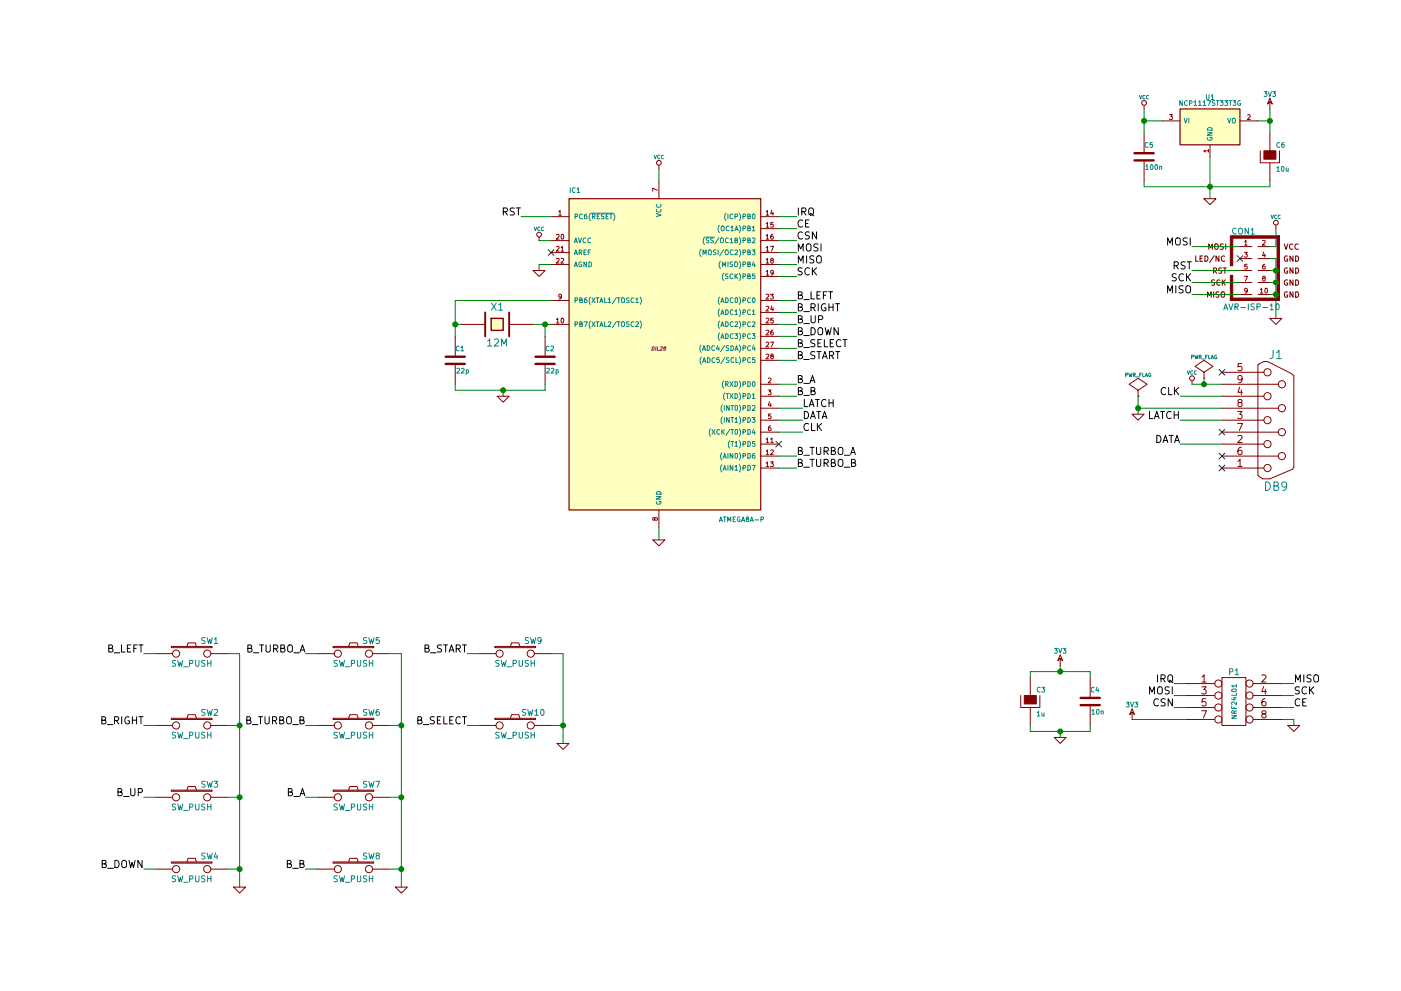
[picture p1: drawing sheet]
<svg xmlns="http://www.w3.org/2000/svg" width="297mm" height="210mm" viewBox="0 0 297 210" stroke-linecap="round" stroke-linejoin="round" font-family="sans-serif">
<g fill="#ffffc2" stroke="#ffffc2" stroke-width=".21">
<path d="M120.6 42.2h40.7v66h-40.7z"/>
<path d="M250.2 23.1h12.7v7.6h-12.7z"/>
<path d="M104.1 67.6h2.6v2.5h-2.6z"/>
</g>
<path d="M250.2 23.1h12.7v7.6h-12.7zM120.6 42.2h40.7v66h-40.7z" fill="none" stroke="#840000" stroke-width=".25"/>
<g fill="none" stroke="#840000" stroke-width=".21">
<path d="M139.7 35v.8M139.7 38.3v3.9M242.6 22.3v.8M242.6 28.2v4.3M242.6 34v4.3M246.4 25.6h3.8M248 24.3h.6l-.4 .4 .3 .1v.4h-.5M256.2 32h-1l.3 .3M256.2 31.7v.6M256.5 30.7v2.6M262.9 25.6h3.8M264.5 24.4l.4-.1 .2 .3-.6 .7h.6"/>
<path d="M267.2 32v2.5h4.1v-2.5M269.2 20.8l.5 1.3-.5-.5-.5 .5zM269.2 21.6v1.5M269.2 28.2v3.8M269.2 34.5v3.8M113 57.4h2.6l-1.3 1.3zM114.3 50.3v.7M116.8 46h3.8M116.8 51h3.8M116.8 53.6h3.8M116.8 56.1h3.8M118 49.8l.4-.1 .1 .3-.6 .7h.6"/>
<path d="M118 52.4l.4-.1 .1 .3-.6 .7h.6M118 54.9l.4-.1 .1 .3-.6 .7h.6M118.5 45l.2-.4v1.1M118.5 45.7h.5M118.9 52.6l.3-.3v1M118.9 54.9l.4-.1 .2 .3-.6 .7h.6M118.9 53.3h.6M119 49.8l.2-.1a.49 .49 0 0 1 .3 .6 .49 .49 0 0 1-.4 .4l-.2-.3zM139.4 40.4l-1-.5v.7M161.3 46h3.8M161.3 51h3.8M161.3 53.6h3.8"/>
<path d="M161.3 56.1h3.8M161.3 48.5h3.8M161.3 58.7h3.8M162.4 45l.3-.4v1.1M162.4 47.5l.3-.3v1M162.4 50l.3-.3v1M162.4 52.6l.3-.3v1M162.4 55.1l.3-.3v1M162.4 57.7l.3-.4v1.1M162.4 45.7h.6M162.4 53.3h.6M162.4 48.2h.6"/>
<path d="M162.4 50.7h.6M162.4 55.8h.6M162.4 58.4h.6M163.3 52.3h.7l-.4 1M163.6 55.2l-.2-.1 .1-.2h.4v.2l-.5 .3 .2 .4 .3-.1v-.4l-.1-.1M163.6 44.6l-.2 .7h.6M163.9 49.7l-.4 .1-.1 .7 .2 .2 .3-.1v-.4l-.3-.1-.2 .2M163.9 45v.7M163.9 47.2h-.5v.5l.5-.1v.5h-.5M164 57.8l-.2 .2-.3-.1v-.5l.3-.1 .2 .3-.1 .5-.4 .3M255.3 42.2h2.5l-1.3 1.2zM262.9 52.3h2.5"/>
<path d="M262.9 54.9h2.5M262.9 57.4h2.5M262.9 59.9h2.5M263.8 53.5h.6l-.3 .4 .3 .1v.5h-.6M263.8 58.6h.7l-.4 1M263.9 51.3l.3-.3v1M263.9 52h.5M264.4 56.1h-.5v.5l.5-.1v.5h-.5M266.7 52.3h2.5M266.7 54.9h2.5M266.7 57.4h2.5M266.7 59.9h2.5"/>
<path d="M267.7 51.1l.4-.1 .1 .3-.6 .7h.6M267.9 59l-.2-.1 .1-.2h.4v.2l-.5 .4 .2 .3 .3-.1v-.3l-.1-.2M267.9 53.5l-.2 .7h.6M268.2 56.1l-.4 .1-.1 .7 .2 .2 .3-.1v-.5h-.3l-.2 .2M268.2 53.9v.7M270.5 47.7v.8M96.5 71.4v4.3M96.5 77.2v4.3M97.8 68.8h5.1M107.9 68.8h5.1M115.6 71.4v4.3M115.6 77.2v4.3"/>
<path d="M116.8 63.7h3.8M116.8 68.8h3.8M118 67.8l.3-.3v1M118 68.5h.5M119 62.9l-.2 .2-.3-.1v-.5l.3-.1 .2 .2v.6l-.5 .2M119 67.6l.2-.1a.49 .49 0 0 1 .3 .5 .49 .49 0 0 1-.4 .5l-.2-.4zM161.3 63.7h3.8M161.3 68.8h3.8M161.3 66.3h3.8M161.3 71.4h3.8M161.3 73.9h3.8M161.3 76.4h3.8"/>
<path d="M162.4 62.5l.4-.1 .2 .3-.6 .7h.6M162.4 65.1l.4-.1 .2 .3-.6 .7h.6M162.4 67.6l.4-.1 .2 .3-.6 .7h.6M162.4 70.1l.4-.1 .2 .4-.6 .7h.6M162.4 72.7l.4-.1 .2 .3-.6 .7h.6M162.4 75.2l.4-.1 .2 .3-.6 .7h.6M163.3 62.4h.7l-.4 .4 .3 .1v.4h-.6M163.3 72.6h.7l-.4 1M163.6 75.6l-.2-.2 .1-.2h.4v.3l-.5 .3 .2 .3 .3-.1v-.3l-.1-.1M163.6 64.9l-.2 .8h.6M163.9 70l-.4 .1-.1 .8 .2 .2 .3-.1v-.5l-.3-.1-.2 .2M163.9 65.3v.7"/>
<path d="M163.9 67.5h-.5v.5l.5-.1v.5h-.5M255.3 79l1.9-1.3-1.9-1.3-1.9 1.3 1.9 1.3v1.3M259.1 79h8.9M262.9 62.5h2.5M263.3 77.1h-.8v.8l.2-.2 .5 .1 .1 .6-.3 .3-.5-.2M264.4 61.6l-.1 .2-.3-.1v-.5h.3l.1 .2v.5l-.4 .3M266.7 62.5h2.5M267 77.2l1-.5h.7l5.1 2.5 .5 .6v19.3l-.2 .4-4.9 2.1h-1.5l-1-.8v-23.3zM267.2 61.5l.3-.3v1M267.2 62.2h.6M268.2 61.3l.2-.1a.49 .49 0 0 1 .4 .5 .49 .49 0 0 1-.5 .4l-.1-.3zM269.2 67.6h2.6l-1.3 1.2z"/>
<path d="M105.4 84.1h2.5l-1.2 1.2zM161.3 81.5h3.8M161.3 84.1h3.8M161.3 86.6h3.8M161.3 89.1h3.8M161.3 91.7h3.8M161.3 94.2h3.8M161.3 96.8h3.8M161.3 99.3h3.8M162.4 93.2l.3-.3v1M162.4 95.8l.3-.4v1.1M162.4 98.3l.3-.3v1"/>
<path d="M162.4 93.9h.6M162.4 96.5h.6M162.4 99h.6M162.9 82.7h.6l-.4 .4 .3 .1v.5h-.5M162.9 80.3l.4-.1 .2 .3-.6 .7h.6M163.1 85.2l-.2 .8h.6M163.3 98h.7l-.4 .4 .3 .1v.4h-.6M163.4 90.4l-.4 .1-.1 .7 .2 .2 .3-.1v-.5l-.3-.1-.2 .3M163.4 93.2l.3-.3v1M163.4 95.5l.4-.1 .2 .4-.7 .7h.7M163.4 85.6v.7M163.4 93.9h.6"/>
<path d="M163.4 87.8h-.4l-.1 .5h.5v.4h-.5M240 87.9h2.6l-1.3 1.2zM241.3 84.1h.1M241.3 82.8l1.9-1.3-1.9-1.2-1.9 1.2 1.9 1.3v1.3M252.7 80.8v.7M255.3 80.3h.1M259.1 81.5h11.9M259.1 84.1h8.9M259.1 86.6h11.9M259.1 89.1h8.9M259.1 91.7h11.9M259.1 94.2h8.9"/>
<path d="M259.1 96.8h11.9M259.1 99.3h8.9M262.4 87.3h.9l-.5 .6 .5 .3v.5l-.3 .1-.6-.1M262.4 89.8h1l-.6 1.6M262.5 97.9l.4-.4v1.5M262.5 92.5l.5-.1 .3 .4-.9 1.1h.9M262.5 99h.8M262.8 85.4l-.3-.3v-.2l.3-.1h.4l.1 .3v.2l-.7 .2-.1 .2v.3l.3 .3h.2l.3-.3v-.3l-.3-.3M262.8 82.1l-.3 1.1h.9M263.2 94.9l-.4 .1a.99 .99 0 0 0 0 1.4l.5-.1v-.5l-.3-.3h-.2l-.3 .3M263.2 82.7v1M263.3 80.3l-.3 .3h-.2l-.3-.3v-.5l.5-.1a.96 .96 0 0 1-.1 1.5h-.3"/>
<path d="M138.4 114.5h2.6l-1.3 1.3zM138.8 110l.2-.2 .4 .2-.1 .3-.3 .1-.3-.6-.3 .1v.4l.2 .1 .2-.2M139.7 108.2v3.8M33 138.7h3.6M36.3 137.2h8.7v.2h-8.7zM39.6 137.2l.3-.8h1.5l.3 .8M44.7 138.7h3.6M67.3 138.7h3.6M70.6 137.2h8.6v.2h-8.6zM73.9 137.2l.3-.8h1.5l.2 .8M79 138.7h3.5M101.6 138.7h3.6"/>
<path d="M104.9 137.2h8.6v.2h-8.6zM108.2 137.2l.3-.8h1.5l.2 .8M113.3 138.7h3.5M224.8 138.9l.5 1.3-.5-.5-.5 .5zM224.8 139.7v1.5M33 153.9h3.6M36.3 152.4h8.7v.2h-8.7zM39.6 152.4l.3-.8h1.5l.3 .8M44.7 153.9h3.6M67.3 153.9h3.6M70.6 152.4h8.6v.2h-8.6zM73.9 152.4l.3-.8h1.5l.2 .8"/>
<path d="M79 153.9h3.5M101.6 153.9h3.6M104.9 152.4h8.6v.2h-8.6zM108.2 152.4l.3-.8h1.5l.2 .8M113.3 153.9h3.5M118.1 157.7h2.5l-1.2 1.3zM216.4 147.6v2.5h4.1v-2.5M218.4 143.8v3.8M218.4 150.1v3.8M223.5 156.5h2.6l-1.3 1.2zM231.1 143.8v4.3M231.1 149.6v4.3"/>
<path d="M240 150.4l.5 1.2-.5-.5-.5 .5zM240 151.1v1.5M251.5 145h6.1M251.5 147.6h6.1M251.5 150.1h6.1M251.5 152.6h6.1M254.8 145.7h.9l-.5 .6 .5 .3v.5l-.3 .1-.6-.1M254.8 150.8h1l-.7 1.5M254.8 143.6l.5-.4v1.5M254.8 144.7h.9M255.7 148.3h-.8l-.1 .7 .3-.2 .5 .1 .1 .6-.3 .3-.6-.2M259.1 143.8h5.1v10.1h-5.1z"/>
<path d="M265.7 145h6.1M265.7 147.6h6.1M265.7 150.1h6.1M265.7 152.6h6.1M267.5 143.3l.6-.1 .3 .4-.9 1.1h.9M267.8 151.5l-.3-.4 .1-.2 .2-.1 .5 .1 .1 .2v.2l-.7 .2-.2 .2v.3l.3 .3h.3l.3-.3v-.3l-.3-.2M267.9 145.6l-.4 1.1h1M268.3 148.3h-.5a.99 .99 0 0 0 0 1.5l.6-.2v-.5l-.3-.3h-.3l-.3 .3M268.3 146.2v1M273 153.9h2.6l-1.3 1.3zM33 169.2h3.6M36.3 167.6h8.7v.3h-8.7z"/>
<path d="M39.6 167.6l.3-.7h1.5l.3 .7M44.7 169.2h3.6M67.3 169.2h3.6M70.6 167.6h8.6v.3h-8.6zM73.9 167.6l.3-.7h1.5l.2 .7M79 169.2h3.5M33 184.4h3.6M36.3 182.9h8.7v.2h-8.7zM39.6 182.9l.3-.8h1.5l.3 .8M44.7 184.4h3.6M49.5 188.2h2.6l-1.3 1.3zM67.3 184.4h3.6"/>
<path d="M70.6 182.9h8.6v.2h-8.6zM73.9 182.9l.3-.8h1.5l.2 .8M79 184.4h3.5M83.8 188.2h2.6l-1.3 1.3z"/>
<circle cx="139.7" cy="34.5" r=".51"/>
<circle cx="242.6" cy="21.8" r=".51"/>
<circle cx="114.3" cy="49.8" r=".51"/>
<circle cx="270.5" cy="47.2" r=".51"/>
<circle cx="268.7" cy="79" r=".76"/>
<circle cx="252.7" cy="80.3" r=".51"/>
<circle cx="268.7" cy="94.2" r=".76"/>
<circle cx="268.7" cy="84.1" r=".76"/>
<circle cx="268.7" cy="89.1" r=".76"/>
<circle cx="268.7" cy="99.3" r=".76"/>
<circle cx="271.8" cy="86.6" r=".76"/>
<circle cx="271.8" cy="96.8" r=".76"/>
<circle cx="271.8" cy="81.5" r=".76"/>
<circle cx="271.8" cy="91.7" r=".76"/>
<circle cx="37.3" cy="138.7" r=".76"/>
<circle cx="43.9" cy="138.7" r=".76"/>
<circle cx="71.6" cy="138.7" r=".76"/>
<circle cx="78.2" cy="138.7" r=".76"/>
<circle cx="105.9" cy="138.7" r=".76"/>
<circle cx="112.5" cy="138.7" r=".76"/>
<circle cx="37.3" cy="153.9" r=".76"/>
<circle cx="43.9" cy="153.9" r=".76"/>
<circle cx="71.6" cy="153.9" r=".76"/>
<circle cx="78.2" cy="153.9" r=".76"/>
<circle cx="105.9" cy="153.9" r=".76"/>
<circle cx="112.5" cy="153.9" r=".76"/>
<circle cx="258.3" cy="147.6" r=".76"/>
<circle cx="258.3" cy="150.1" r=".76"/>
<circle cx="258.3" cy="145" r=".76"/>
<circle cx="258.3" cy="152.6" r=".76"/>
<circle cx="264.9" cy="145" r=".76"/>
<circle cx="264.9" cy="152.6" r=".76"/>
<circle cx="264.9" cy="147.6" r=".76"/>
<circle cx="264.9" cy="150.1" r=".76"/>
<circle cx="37.3" cy="169.2" r=".76"/>
<circle cx="43.9" cy="169.2" r=".76"/>
<circle cx="71.6" cy="169.2" r=".76"/>
<circle cx="78.2" cy="169.2" r=".76"/>
<circle cx="37.3" cy="184.4" r=".76"/>
<circle cx="43.9" cy="184.4" r=".76"/>
<circle cx="71.6" cy="184.4" r=".76"/>
<circle cx="78.2" cy="184.4" r=".76"/>
</g>
<g fill="none" stroke="#008484" stroke-width=".21">
<path d="M268 19.5h.6l-.3 .3 .3 .1v.5h-.6M268.9 19.5l.3 1 .4-1M269.8 19.5h.6l-.3 .3 .3 .1v.5h-.6M120.9 39.8v1M121.9 39.9a.44 .44 0 0 0-.6 .4 .44 .44 0 0 0 .6 .4M138.7 32.9l.2 .8 .3-.8M139.9 33a.34 .34 0 0 0-.5 .3 .34 .34 0 0 0 .5 .3M140.6 33a.34 .34 0 0 0-.4 .3 .34 .34 0 0 0 .4 .3M241.6 20.2l.2 .8 .3-.8M242.7 20.3a.34 .34 0 0 0-.4 .3 .34 .34 0 0 0 .4 .3M242.9 35.2l.3-.3v1.1M242.9 36h.6"/>
<path d="M243.4 30.3a.44 .44 0 0 0-.6 .5 .44 .44 0 0 0 .6 .4M243.5 20.3a.34 .34 0 0 0-.5 .3 .34 .34 0 0 0 .5 .3M244 35l.1-.1a.49 .49 0 0 1 .4 .6 .49 .49 0 0 1-.5 .4l-.1-.3zM244.3 30.2h-.5v.5h.5v.5h-.5M244.9 35l.2-.1a.49 .49 0 0 1 .3 .6 .49 .49 0 0 1-.4 .4l-.1-.3zM245.9 35.4l.4-.1v.7M245.9 35.3v.7M250.7 21.4v1l-.6-1v1M251.1 25.1l.3 1 .3-1M251.7 21.5a.44 .44 0 0 0-.6 .4 .44 .44 0 0 0 .6 .4M252.1 25.1v1M252.2 21.9l.5-.1v-.4h-.5v1"/>
<path d="M253.2 21.7l.2-.3v1M253.2 22.4h.5M254.1 21.7l.3-.3v1M254.1 22.4h.6M255.1 21.7l.3-.3v1M255.1 22.4h.6M255.8 20.1v.8l.2 .2 .3-.2v-.8M256 28.1h1l-1 .6h1M256 21.4h.7l-.5 1M256 29.2a.45 .45 0 0 0 .5 .6 .45 .45 0 0 0 .4-.6h-.3v.1M256 27.2a.55 .55 0 0 1 .6-.1 .55 .55 0 0 1 .4 .5h-1zM256.8 20.4l.3-.3v1"/>
<path d="M256.8 21.1h.6M257.6 21.4h-.5v.3a.43 .43 0 0 1 .5 .6h-.6M257.9 21.4h.6M258.2 21.4v1M258.7 21.4h.6l-.3 .3 .3 .1v.5h-.6M259.7 21.4h.6l-.4 .3 .3 .1v.5h-.5M260.3 25.1l.3 1 .4-1M260.6 21.4h.6M260.9 21.4v1M261.4 25.1h.3l.2 .1v.6l-.2 .3-.4-.1zM261.4 21.4h.6l-.3 .3 .3 .1v.5h-.6M263 21.4a.45 .45 0 0 0-.6 .5 .45 .45 0 0 0 .6 .4v-.4h-.2"/>
<path d="M270.7 35.6l.3-.3v1M270.7 36.3h.6M271.3 30.3a.44 .44 0 0 0-.6 .5 .44 .44 0 0 0 .6 .4M271.8 35.4l.1-.1a.49 .49 0 0 1 .4 .6 .49 .49 0 0 1-.5 .4l-.1-.3zM272.2 30.2l-.3 .1-.2 .8 .2 .2 .4-.1-.1-.5-.3-.1-.2 .2M272.7 35.7v.6l.4-.1M273.1 35.7v.6M113.3 48.2l.2 .7 .3-.7M114.5 48.2a.34 .34 0 0 0-.5 .3 .34 .34 0 0 0 .5 .4M115.2 48.2a.34 .34 0 0 0-.4 .3 .34 .34 0 0 0 .4 .4M121.8 51.5l.3-1 .3 1M121.8 54l.3-1 .3 1"/>
<path d="M121.8 56.6l.3-1 .3 1M121.9 51.2h.5M121.9 53.8h.5M121.9 56.3h.5M121.9 45.9h.5v-.4l-.5-.1v1M122.4 40.1l.2-.3v1M122.4 40.8h.5M122.6 50.5l.4 1 .3-1M122.8 53.6l.5-.1v-.4l-.5-.1v1M123 53.6l.3 .4M123.3 55.6a.45 .45 0 0 0-.6 .5 .45 .45 0 0 0 .6 .4v-.3h-.1M123.5 45.5a.44 .44 0 0 0-.6 .4 .44 .44 0 0 0 .6 .4"/>
<path d="M123.8 53.5h.3M124.2 50.6a.44 .44 0 0 0-.6 .4 .44 .44 0 0 0 .6 .4M124.3 53h-.5v1h.5M124.4 55.6v1l-.6-1v1M124.4 45.4l-.4 .1-.1 .7 .2 .2 .3-.1v-.5h-.3l-.2 .2M124.7 53.5h.3M124.9 55.6a.51 .51 0 0 1 .5 .5 .51 .51 0 0 1-.5 .5zM125.2 45.3a1.2 1.2 0 0 0 0 1.5M125.2 53h-.5v1M125.2 50.6a.44 .44 0 0 0-.6 .4 .44 .44 0 0 0 .6 .4M125.3 45.2h4.6M125.6 45.9h.5v-.4l-.5-.1v1"/>
<path d="M125.8 45.9l.4 .5M126.6 45.9h.3M127.1 45.4h-.5v1h.5M128 45.5h-.4l-.1 .3a.43 .43 0 0 1 .5 .5l-.5 .1M128.5 45.9h.3M129 45.4h-.5v1h.5M129.3 45.4h.5M129.5 45.4v1M130.1 45.3a1.2 1.2 0 0 1 0 1.5M139.1 45.3l1.1 .3-1.1 .4M139.2 44.4a.44 .44 0 0 0 .4 .6 .44 .44 0 0 0 .5-.6M139.2 43.4a.44 .44 0 0 0 .4 .6 .44 .44 0 0 0 .5-.6"/>
<path d="M148.6 52.9a1.2 1.2 0 0 0 0 1.5M149 54v-1l.4 .8 .3-.8v1M149.4 50.3a1.2 1.2 0 0 0 0 1.6M149.5 50.3h2M150.3 50.5h-.5v.4a.43 .43 0 0 1 .5 .5l-.6 .1M150.3 53.1l.3-.1 .2 .2v.5l-.2 .3-.4-.1zM151.3 50.5h-.5l-.1 .4a.43 .43 0 0 1 .5 .5l-.5 .1M151.8 53.1h-.5v.3a.43 .43 0 0 1 .5 .5l-.6 .1M152.2 53v1M152.4 50.4l-.8 1.4M152.5 47.8a1.2 1.2 0 0 0 0 1.5M152.8 55.4a1.2 1.2 0 0 0 0 1.6"/>
<path d="M152.9 50.5h.3l.1 .1 .1 .6-.2 .3-.4-.1zM153 48l.3-.1 .2 .2v.5l-.2 .4-.4-.2zM153.2 56.6v-1l.3 .7 .3-.7v1M153.4 58a1.2 1.2 0 0 0 0 1.5M153.4 53l-.8 1.3M153.9 53.1l.3-.1 .2 .2v.5l-.2 .3-.4-.1zM153.9 45.3a1.2 1.2 0 0 0 0 1.5M154.3 45.4v1M154.3 55.6v1M154.4 58.2h-.5l-.1 .3a.43 .43 0 0 1 .5 .5l-.5 .1M154.4 50.6a.44 .44 0 0 0-.6 .4 .44 .44 0 0 0 .6 .4M154.6 48.1a.44 .44 0 0 0-.7 .4 .44 .44 0 0 0 .7 .4"/>
<path d="M154.8 50.8l.3-.3v1M154.8 51.5h.6M155 48.3l.2-.4v1.1M155 49h.5M155.3 55.6h-.5v.4a.43 .43 0 0 1 .5 .5h-.5M155.4 45.5a.44 .44 0 0 0-.6 .4 .44 .44 0 0 0 .6 .4M155.4 58.2a.44 .44 0 0 0-.6 .4 .44 .44 0 0 0 .6 .4M155.4 53.1a.44 .44 0 0 0-.6 .4 .44 .44 0 0 0 .6 .4M155.8 45.9h.5v-.4l-.5-.1v1M155.8 49l.4-1.1 .3 1.1M155.8 51l.5-.1v-.3l-.5-.1v1h.4l.2-.3-.2-.2M155.8 53.1l.4-.1 .2 .3-.6 .7h.6"/>
<path d="M155.8 58.1v1M155.9 55.6h.3l.1 .1 .1 .6-.2 .3-.4-.2zM155.9 48.7h.5M156 58.5l.4 .6M156.4 58.1l-.6 .6M156.7 45.3a1.2 1.2 0 0 1 0 1.5M156.7 47.8a1.2 1.2 0 0 1 0 1.5M156.7 50.3a1.2 1.2 0 0 1 0 1.6M156.7 52.9a1.2 1.2 0 0 1 0 1.5M156.7 55.4a1.2 1.2 0 0 1 0 1.6M156.7 58a1.2 1.2 0 0 1 0 1.5M157.5 45.9h.5v-.4l-.5-.1v1"/>
<path d="M157.5 48.5l.5-.1v-.4l-.5-.1v1.1M157.5 51h.5v-.5h-.5v1M157.5 53.6l.5-.1v-.4l-.5-.1v1M157.5 56.1h.5v-.5h-.5v1M157.5 58.6h.5v-.4l-.5-.1v1M158.5 45.9l.5-.1v-.3l-.5-.1v1h.4l.2-.3-.2-.2M158.5 48.4h.5v-.3l-.5-.2v1.1h.4l.2-.4-.2-.2M158.5 51l.5-.1v-.3l-.5-.1v1h.4l.2-.3-.2-.2M158.5 53.5h.5v-.4l-.5-.1v1h.4l.2-.3-.2-.2M158.5 56.1l.5-.1v-.3l-.5-.1v1h.4l.2-.3-.2-.2M158.5 58.6l.5-.1v-.3l-.5-.1v1h.4l.2-.3-.2-.2M159.5 53h.6l-.4 .4 .3 .1v.4h-.5"/>
<path d="M159.5 48.3l.3-.4v1.1M159.5 50.6l.4-.1 .2 .3-.6 .7h.6M159.5 49h.6M159.6 45.5l.1-.1a.49 .49 0 0 1 .4 .5 .49 .49 0 0 1-.5 .5l-.1-.4zM159.7 55.5l-.2 .8h.6M160 55.9v.7M160 58.1h-.4l-.1 .5 .5-.1v.5h-.5M262.1 48.5a.56 .56 0 0 0-.8 .5 .56 .56 0 0 0 .8 .5M262.7 48.6l.2-.2 .4 .1 .1 .7a.42 .42 0 0 1-.2 .4 .42 .42 0 0 1-.4 0l-.2-.4zM264.7 48.4v1.3l-.7-1.3v1.3M265.3 48.8l.3-.4v1.3M265.3 49.7h.7"/>
<path d="M269.5 45.6l.2 .8 .3-.8M270.7 45.7a.34 .34 0 0 0-.5 .3 .34 .34 0 0 0 .5 .3M271.4 45.7a.34 .34 0 0 0-.4 .3 .34 .34 0 0 0 .4 .3M96.9 78.2l.4-.1 .1 .3-.6 .7h.6M97.3 73.5a.44 .44 0 0 0-.6 .4 .44 .44 0 0 0 .6 .4M97.7 73.7l.3-.3v1M97.7 74.4h.6M97.8 78.2l.4-.1 .2 .3-.6 .7h.6M98.9 78.5h.2l.2 .2-.1 .4h-.3M98.9 78.5v1M103.4 72.3l.4-.4v1.5M103.4 73.4h.9"/>
<path d="M104.2 64.3l1 1.5M104.8 72.1l.6-.2 .3 .4-.9 1.1h.9M105.2 64.3l-1 1.5M105.7 64.7l.4-.4v1.5M105.7 65.8h.9M106.3 73.4v-1.5l.6 1.1 .5-1.1v1.5M115.9 78.2l.4-.1 .2 .3-.6 .7h.6M116.4 73.5a.44 .44 0 0 0-.6 .4 .44 .44 0 0 0 .6 .4M116.8 73.5l.4-.1 .1 .3-.6 .7h.6M116.9 78.2l.4-.1 .1 .3-.6 .7h.6M117.9 78.5h.3l.2 .2-.1 .4h-.4M117.9 78.5v1"/>
<path d="M121.9 63.7h.5v-.5h-.5v1M121.9 68.8h.5v-.5h-.5v1M122.9 63.7l.5-.1v-.3l-.5-.1v1h.4l.2-.3-.2-.2M122.9 68.8l.5-.1v-.3l-.5-.1v1h.4l.2-.3-.2-.2M123.9 68.3h.6l-.4 1M124.4 63.2l-.4 .1-.1 .7 .2 .2 .3-.1v-.5h-.3l-.2 .2M125.2 63a1.2 1.2 0 0 0 0 1.6M125.2 68.1a1.2 1.2 0 0 0 0 1.6M125.5 63.2l.7 1M125.5 68.3l.7 1M126.2 63.2l-.7 1M126.2 68.3l-.7 1"/>
<path d="M126.4 63.2h.6M126.4 68.3h.6M126.7 63.2v1M126.7 68.3v1M127.2 64.2l.3-1 .3 1M127.2 69.3l.3-1 .3 1M127.3 63.9h.5M127.3 69h.5M128.2 63.2v1h.5M128.2 68.3v1h.5M129 63.5l.2-.3v1M129 68.4l.3-.1 .2 .3-.6 .7h.6"/>
<path d="M129 64.2h.5M130.7 63.1l-.9 1.4M130.7 68.2l-.9 1.3M130.9 63.2h.6M130.9 68.3h.6M131.2 63.2v1M131.2 68.3v1M131.9 63.2h.3l.2 .1v.6l-.2 .3-.4-.1zM131.9 68.3h.3l.2 .1v.6l-.2 .3-.4-.2zM133.4 63.2h-.5v.4a.43 .43 0 0 1 .4 .5l-.5 .1M133.4 68.3h-.5v.4a.43 .43 0 0 1 .4 .5h-.5M134.4 63.3a.44 .44 0 0 0-.6 .4 .44 .44 0 0 0 .6 .4"/>
<path d="M134.4 68.4a.44 .44 0 0 0-.6 .4 .44 .44 0 0 0 .6 .4M134.8 63.5l.3-.3v1M134.8 68.4l.4-.1 .2 .3-.7 .7h.7M134.8 64.2h.6M135.7 63a1.2 1.2 0 0 1 0 1.6M135.7 68.1a1.2 1.2 0 0 1 0 1.6M148.7 73.2a1.2 1.2 0 0 0 0 1.5M148.7 75.7a1.2 1.2 0 0 0 0 1.6M148.9 74.4l.4-1.1 .3 1.1M149 76.9l.3-1 .3 1M149 74.1h.5M149.1 76.6h.5"/>
<path d="M149.9 73.3a.51 .51 0 0 1 .6 .6 .51 .51 0 0 1-.6 .5zM150 75.9a.51 .51 0 0 1 .6 .5 .51 .51 0 0 1-.6 .5zM151.5 73.5a.44 .44 0 0 0-.6 .4 .44 .44 0 0 0 .6 .4M151.6 76a.44 .44 0 0 0-.7 .4 .44 .44 0 0 0 .7 .4M152.1 73.3l-.2 .7h.6M152.4 73.7v.7M152.5 75.9h-.5v.5l.5-.1v.5h-.5M152.6 63a1.2 1.2 0 0 0 0 1.6M152.6 65.6a1.2 1.2 0 0 0 0 1.5M152.6 68.1a1.2 1.2 0 0 0 0 1.6M152.6 70.7a1.2 1.2 0 0 0 0 1.5M152.8 64.2l.4-1 .3 1"/>
<path d="M152.8 66.7l.4-1 .3 1M152.8 69.3l.4-1 .3 1M152.8 71.8l.4-1 .3 1M152.9 63.9h.5M152.9 69h.5M152.9 66.5h.5M152.9 71.5h.5M153.6 73.3l-.8 1.3M153.7 75.8l-.9 1.4M153.8 63.2a.51 .51 0 0 1 .6 .5 .51 .51 0 0 1-.6 .5zM153.8 65.7a.51 .51 0 0 1 .6 .5 .51 .51 0 0 1-.6 .5zM153.8 68.3a.51 .51 0 0 1 .6 .5 .51 .51 0 0 1-.6 .5z"/>
<path d="M153.8 70.8a.51 .51 0 0 1 .6 .5 .51 .51 0 0 1-.6 .5zM154.5 73.4h-.5v.3a.43 .43 0 0 1 .5 .6h-.6M154.6 75.9h-.5v.4a.43 .43 0 0 1 .4 .5l-.5 .1M155 73.3a.51 .51 0 0 1 .5 .6 .51 .51 0 0 1-.5 .5zM155.4 63.3a.44 .44 0 0 0-.6 .4 .44 .44 0 0 0 .6 .4M155.4 65.8a.44 .44 0 0 0-.6 .4 .44 .44 0 0 0 .6 .4M155.4 68.4a.44 .44 0 0 0-.6 .4 .44 .44 0 0 0 .6 .4M155.4 70.9a.44 .44 0 0 0-.6 .4 .44 .44 0 0 0 .6 .4M155.6 76a.44 .44 0 0 0-.6 .4 .44 .44 0 0 0 .6 .4M155.8 70.8h.6l-.3 .4 .3 .1v.4h-.6M155.8 66l.3-.3v1M155.8 68.4l.4-.1 .2 .3-.6 .7h.6"/>
<path d="M155.8 74.4l.4-1.1 .3 1.1M155.8 66.7h.6M155.9 63.3l.2-.1a.49 .49 0 0 1 .3 .5 .49 .49 0 0 1-.4 .5l-.2-.4zM155.9 74.1h.5M156 75.9v1h.5M156.7 63a1.2 1.2 0 0 1 0 1.6M156.7 65.6a1.2 1.2 0 0 1 0 1.5M156.7 68.1a1.2 1.2 0 0 1 0 1.6M156.7 70.7a1.2 1.2 0 0 1 0 1.5M156.7 73.2a1.2 1.2 0 0 1 0 1.5M156.7 75.7a1.2 1.2 0 0 1 0 1.6M157.5 63.7h.5v-.5h-.5v1"/>
<path d="M157.5 66.3l.5-.1v-.4l-.5-.1v1M157.5 68.8h.5v-.5h-.5v1M157.5 71.3h.5v-.4l-.5-.1v1M157.5 73.9l.5-.1v-.4l-.5-.1v1.1M157.5 76.4h.5v-.5h-.5v1M159.1 63.3a.44 .44 0 0 0-.6 .4 .44 .44 0 0 0 .6 .4M159.1 65.8a.44 .44 0 0 0-.6 .4 .44 .44 0 0 0 .6 .4M159.1 68.4a.44 .44 0 0 0-.6 .4 .44 .44 0 0 0 .6 .4M159.1 70.9a.44 .44 0 0 0-.6 .4 .44 .44 0 0 0 .6 .4M159.1 73.5a.44 .44 0 0 0-.6 .4 .44 .44 0 0 0 .6 .4M159.1 76a.44 .44 0 0 0-.6 .4 .44 .44 0 0 0 .6 .4M159.5 70.8h.6l-.4 .4 .3 .1v.4h-.5"/>
<path d="M159.5 66l.3-.3v1M159.5 68.4l.4-.1 .2 .3-.6 .7h.6M159.5 66.7h.6M159.6 63.3l.1-.1a.49 .49 0 0 1 .4 .5 .49 .49 0 0 1-.5 .5l-.1-.4zM159.7 73.3l-.2 .7h.6M160 73.7v.7M160 75.9h-.4l-.1 .5 .5-.1v.5h-.5M238.7 79.5h.3l.1-.3h-.4v.7M239.3 79.2l.2 .7 .2-.5 .1 .5 .2-.7M240.3 79.5h.3l.1-.3h-.4v.7M240.5 79.5l.2 .4M240.9 80h.6"/>
<path d="M241.6 79.5h.3M242 79.2h-.4v.7M242.3 79.2v.7h.3M242.8 79.9l.3-.7 .2 .7M242.9 79.7h.3M244 79.2a.35 .35 0 0 0-.5 .3 .35 .35 0 0 0 .5 .4v-.3h-.1M251.7 78.7l.3 .7 .2-.7M252.6 75.7h.4v-.3h-.4v.7M252.9 78.7a.34 .34 0 0 0-.5 .3 .34 .34 0 0 0 .5 .3M253.3 75.4l.2 .7 .1-.5 .2 .5 .2-.7M253.7 78.7a.34 .34 0 0 0-.5 .3 .34 .34 0 0 0 .5 .3M254.3 75.7h.3l.1-.3h-.4v.7"/>
<path d="M254.4 75.7l.3 .4M254.8 76.2h.6M255.6 75.7h.3M256 75.4h-.4v.7M256.3 75.4v.7h.3M256.8 76.1l.2-.7 .3 .7M256.8 75.9h.4M257.9 75.4a.35 .35 0 0 0-.4 .3 .35 .35 0 0 0 .5 .3v-.2h-.2M259.5 65.7l.4-1.2 .4 1.2M259.6 65.3h.6M260.6 64.5l.4 1.2 .4-1.2M261.8 65.1l.6-.1 .1-.4-.7-.1v1.2"/>
<path d="M262.1 65.1l.4 .6M263.1 65.2h1M264.7 64.5v1.2M265.9 64.5h-.6v.4a.54 .54 0 0 1 .6 .7l-.2 .1h-.5M266.5 65.1l.6-.1 .1-.4-.7-.1v1.2M267.8 65.2h.9M269.3 64.8l.3-.3v1.2M269.3 65.7h.7M269.9 74.3v1.3a.61 .61 0 0 1-.7 .5M270.6 64.6l.2-.1a.67 .67 0 0 1 .4 .6 .67 .67 0 0 1-.4 .6l-.3-.5zM270.7 74.8l.5-.5v1.8M270.7 76.1h1"/>
<path d="M150.6 91a1.2 1.2 0 0 0 0 1.5M151 91.1l.6 1M151.6 91.1l-.6 1M152.6 91.2a.44 .44 0 0 0-.6 .4 .44 .44 0 0 0 .6 .4M153 91.1v1M153.1 96.1a1.2 1.2 0 0 0 0 1.5M153.1 98.6a1.2 1.2 0 0 0 0 1.5M153.2 85.9a1.2 1.2 0 0 0 0 1.5M153.2 88.4a1.2 1.2 0 0 0 0 1.6M153.2 91.6l.4 .5M153.3 97.2l.3-1 .4 1M153.3 99.8l.3-1.1 .4 1.1"/>
<path d="M153.4 96.9h.5M153.4 99.5h.5M153.4 80.8a1.2 1.2 0 0 0 0 1.6M153.6 86v1.1M153.6 88.6v1M153.6 91.1l-.6 .6M153.7 83.4a1.2 1.2 0 0 0 0 1.5M153.8 81.5h.5v-.5h-.5v1M153.9 83.5h.6M154.1 81.5l.3 .5M154.2 83.5v1M154.3 96.2v1"/>
<path d="M154.3 98.7v1.1M154.6 86v1.1l-.5-1.1v1.1M154.6 88.6v1l-.5-1v1M154.7 93.5a1.2 1.2 0 0 0 0 1.6M154.8 81l.6 1M154.8 83.5l.6 1M154.8 91.1l-.9 1.3M155 86h.5M155 88.6h.5M155 91.1h.5M155 93.7h.5M155.2 86v1.1"/>
<path d="M155.2 88.6v1M155.2 91.1v1M155.2 93.7v1M155.4 96.2v1l-.6-1v1M155.4 98.7v1.1l-.6-1.1v1.1M155.4 81l-.6 1M155.4 83.5l-.6 1M155.8 81a.51 .51 0 0 1 .6 .5 .51 .51 0 0 1-.6 .5zM155.8 83.5a.51 .51 0 0 1 .6 .5 .51 .51 0 0 1-.6 .5zM155.8 88.9l.3-.3v1M155.8 94l.3-.3v1M155.8 99.1l.3-.4v1.1"/>
<path d="M155.8 89.6h.6M155.8 94.7h.6M155.8 99.8h.6M155.9 86.2l.2-.2a.49 .49 0 0 1 .3 .6 .49 .49 0 0 1-.4 .4l-.2-.3zM155.9 91.2l.2-.1a.49 .49 0 0 1 .3 .6 .49 .49 0 0 1-.4 .4l-.2-.3zM155.9 96.3l.2-.1a.49 .49 0 0 1 .3 .5 .49 .49 0 0 1-.4 .5l-.2-.4zM156.7 80.8a1.2 1.2 0 0 1 0 1.6M156.7 83.4a1.2 1.2 0 0 1 0 1.5M156.7 85.9a1.2 1.2 0 0 1 0 1.5M156.7 88.4a1.2 1.2 0 0 1 0 1.6M156.7 91a1.2 1.2 0 0 1 0 1.5M156.7 93.5a1.2 1.2 0 0 1 0 1.6"/>
<path d="M156.7 96.1a1.2 1.2 0 0 1 0 1.5M156.7 98.6a1.2 1.2 0 0 1 0 1.5M157.5 81.5h.5v-.5h-.5v1M157.5 84h.5v-.4l-.5-.1v1M157.5 86.6l.5-.1v-.4l-.5-.1v1.1M157.5 89.1h.5v-.5h-.5v1M157.5 91.7l.5-.1v-.4l-.5-.1v1M157.5 94.2h.5v-.5h-.5v1M157.5 96.7h.5v-.4l-.5-.1v1M157.5 99.3l.5-.1v-.4l-.5-.1v1.1M158.5 81a.51 .51 0 0 1 .6 .5 .51 .51 0 0 1-.6 .5zM158.5 83.5a.51 .51 0 0 1 .6 .5 .51 .51 0 0 1-.6 .5z"/>
<path d="M158.5 86a.51 .51 0 0 1 .6 .6 .51 .51 0 0 1-.6 .5zM158.5 88.6a.51 .51 0 0 1 .6 .5 .51 .51 0 0 1-.6 .5zM158.5 91.1a.51 .51 0 0 1 .6 .5 .51 .51 0 0 1-.6 .5zM158.5 93.7a.51 .51 0 0 1 .6 .5 .51 .51 0 0 1-.6 .5zM158.5 96.2a.51 .51 0 0 1 .6 .5 .51 .51 0 0 1-.6 .5zM158.5 98.7a.51 .51 0 0 1 .6 .6 .51 .51 0 0 1-.6 .5zM159.5 88.6h.6l-.4 .4 .3 .1v.4h-.5M159.5 98.7h.6l-.4 1.1M159.5 83.8l.3-.3v1M159.5 86.2l.4-.2 .2 .4-.6 .7h.6M159.5 84.5h.6M159.6 81.1l.1-.1a.49 .49 0 0 1 .4 .5 .49 .49 0 0 1-.5 .4l-.1-.3z"/>
<path d="M159.7 91.1l-.2 .7h.6M160 96.2l-.4 .1-.1 .7 .2 .2 .3-.1v-.5h-.3l-.2 .2M160 91.5v.6M160 93.7h-.4l-.1 .5 .5-.1v.5h-.5M139.1 105.4h1.1l-1.1 .5h1.1M139.2 106.4a.45 .45 0 0 0 .5 .6 .45 .45 0 0 0 .4-.6h-.4v.1M139.2 104.5a.55 .55 0 0 1 .6-.2 .55 .55 0 0 1 .4 .5h-1.1zM152.5 110.7l.3-1 .4 1M152.6 110.4h.5M153.4 109.7h.5M153.6 109.7v1M154.3 110.7v-1l.3 .7 .3-.7v1"/>
<path d="M155.4 110.2h.4M155.9 109.7h-.5v1h.5M156.9 109.7a.45 .45 0 0 0-.6 .5 .45 .45 0 0 0 .6 .4v-.3h-.2M157.2 110.7l.4-1 .3 1M157.3 110.4h.5M158.4 110.1l-.2-.2 .1-.2h.4v.3l-.5 .3 .2 .4 .3-.1v-.4l-.1-.1M159.1 110.7l.3-1 .3 1M159.2 110.4h.4M160.1 110.3h.7M161.3 110.2h.5v-.5h-.5v1M268.3 102.3a.9 .9 0 0 1 1.1 .8 .9 .9 0 0 1-1.1 .9zM270.1 103.1l.8-.1 .1-.2-.1-.5h-.8v1.7h.7l.3-.3a.49 .49 0 0 0-.4-.6"/>
<path d="M272.8 103l-.3 .3h-.5l-.2-.3v-.4l.2-.3h.5l.2 .1a1.19 1.19 0 0 1-.4 1.6h-.3M43.5 135.3h-.6l-.1 .5a.54 .54 0 0 1 .6 .6l-.1 .1h-.5M43.9 135.3l.3 1.2 .3-.9 .2 .9 .3-1.2M45.4 135.6l.4-.3v1.2M45.4 136.5h.8M77.8 135.3h-.6l-.1 .5a.54 .54 0 0 1 .6 .6l-.2 .1h-.4M78.2 135.3l.3 1.2 .3-.9 .2 .9 .3-1.2M80.4 135.3h-.6l-.1 .6h.7v.5l-.2 .1-.5-.1M112.1 135.3h-.6l-.1 .5a.54 .54 0 0 1 .6 .6l-.2 .1h-.4M112.5 135.3l.3 1.2 .3-.9 .2 .9 .3-1.2M114.7 135.8l-.2 .3-.4-.1v-.6l.4-.1 .2 .2v.7l-.3 .3h-.3M223.5 137.6h.7l-.4 .3 .3 .1v.5h-.6"/>
<path d="M224.5 137.6l.3 1 .3-1M225.4 137.6h.6l-.3 .3 .3 .1v.5h-.6M37.2 140.2h-.6v.4a.54 .54 0 0 1 .6 .6l-.2 .2-.5-.1M37.2 155.4h-.6v.4a.54 .54 0 0 1 .6 .7l-.2 .1-.5-.1M37.7 140.1l.3 1.3 .2-.9 .3 .9 .3-1.3M37.7 155.3l.3 1.3 .2-.9 .3 .9 .3-1.3M38.9 141.5h1M38.9 156.7h1M40.2 140.8l.6-.1 .1-.5-.7-.1v1.3M40.2 156l.6-.1 .1-.5-.7-.1v1.3M41.5 140.1v1l.2 .3h.3l.2-.3v-1M41.5 155.3v1.1l.2 .2h.3l.2-.2v-1.1"/>
<path d="M43.5 140.2h-.7v.4a.54 .54 0 0 1 .6 .6l-.2 .2-.5-.1M43.5 155.4h-.7v.4a.54 .54 0 0 1 .6 .7l-.2 .1-.5-.1M43.5 150.6h-.6l-.1 .4a.54 .54 0 0 1 .6 .7l-.1 .1-.5-.1M43.9 150.5l.3 1.3 .3-.9 .2 .9 .3-1.3M44 140.1v1.3M44 155.3v1.3M44 140.7h.7M44 155.9h.7M44.7 140.1v1.3M44.7 155.3v1.3M45.4 150.6l.5-.1 .3 .4-.8 .9h.8M71.5 140.2h-.6v.4a.54 .54 0 0 1 .6 .6l-.2 .2-.5-.1"/>
<path d="M71.5 155.4h-.6v.4a.54 .54 0 0 1 .6 .7l-.2 .1-.5-.1M72 140.1l.3 1.3 .2-.9 .2 .9 .4-1.3M72 155.3l.3 1.3 .2-.9 .2 .9 .4-1.3M73.2 141.5h1M73.2 156.7h1M74.5 140.8l.6-.1 .1-.5-.7-.1v1.3M74.5 156l.6-.1 .1-.5-.7-.1v1.3M75.8 140.1v1l.2 .3h.3l.2-.3v-1M75.8 155.3v1.1l.2 .2h.3l.2-.2v-1.1M77.7 140.2h-.6v.4a.54 .54 0 0 1 .6 .6l-.2 .2-.5-.1M77.7 155.4h-.6v.4a.54 .54 0 0 1 .6 .7l-.2 .1-.5-.1M77.8 150.6h-.6l-.1 .4a.54 .54 0 0 1 .6 .7l-.2 .1-.4-.1"/>
<path d="M78.2 150.5l.3 1.3 .3-.9 .2 .9 .3-1.3M78.3 140.7h.7M78.3 140.1v1.3M78.3 155.3v1.3M78.3 155.9h.7M79 140.1v1.3M79 155.3v1.3M80.3 150.5l-.3 .1-.2 .2-.1 .7 .3 .3 .4-.1-.1-.7h-.3l-.3 .2M105.8 140.2h-.6v.4a.54 .54 0 0 1 .6 .6l-.2 .2-.5-.1M105.8 155.4h-.6v.4a.54 .54 0 0 1 .6 .7l-.2 .1-.5-.1M106.2 140.1l.4 1.3 .2-.9 .2 .9 .3-1.3M106.2 155.3l.4 1.3 .2-.9 .2 .9 .3-1.3"/>
<path d="M107.5 141.5h1M107.5 156.7h1M108.8 140.8l.6-.1v-.5l-.6-.1v1.3M108.8 156l.6-.1v-.5l-.6-.1v1.3M110.1 140.1v1l.2 .3h.2l.3-.3v-1M110.1 155.3v1.1l.2 .2h.2l.3-.2v-1.1M111.5 150.6h-.7v.4a.54 .54 0 0 1 .6 .7l-.2 .1-.5-.1M111.9 150.5l.3 1.3 .2-.9 .3 .9 .3-1.3M112 140.2h-.6v.4a.54 .54 0 0 1 .6 .6l-.2 .2-.5-.1M112 155.4h-.6v.4a.54 .54 0 0 1 .6 .7l-.2 .1-.5-.1M112.6 140.7h.7M112.6 155.9h.7"/>
<path d="M112.6 140.1v1.3M112.6 155.3v1.3M113.3 140.1v1.3M113.3 155.3v1.3M113.4 150.9l.4-.4v1.3M113.4 151.8h.7M114.7 150.6l.2-.1a.67 .67 0 0 1 .5 .6 .67 .67 0 0 1-.5 .7l-.3-.5zM219.9 151.2l.3-.3v1M219.9 151.9h.6M220.5 145.9a.44 .44 0 0 0-.6 .4 .44 .44 0 0 0 .6 .4M220.9 145.8h.6l-.3 .4 .3 .1v.4h-.6M220.9 151.2l.1 .7 .4-.1"/>
<path d="M221.4 151.2v.7M231.5 150.8l.3-.3v1M231.5 151.5h.6M232 145.9a.44 .44 0 0 0-.7 .4 .44 .44 0 0 0 .7 .4M232.5 150.6l.2-.1a.49 .49 0 0 1 .3 .5 .49 .49 0 0 1-.4 .5l-.1-.4zM232.6 145.8l-.2 .7h.6M232.8 146.1v.7M233.5 150.9h.4v.6M233.5 150.8v.7M238.8 149h.6l-.3 .4 .3 .1v.4h-.6M239.7 149l.3 1 .4-1M240.6 149h.6l-.3 .4 .3 .1v.4h-.6"/>
<path d="M260.7 142.5h.6v-.5l-.6-.1v1.2M261.1 151.8h1.1l-1.1 .6h1.1M261.1 149.8v.5h1.1M261.2 146.3a.62 .62 0 0 1 1 .2 .59 .59 0 0 1-1.1-.1zM261.5 148.1h.7M261.6 150v.3M261.7 151.3l-.1-.5h-.4l-.1 .5h1.1M261.8 147.9v.6l-.7-.2M261.9 142.2l.4-.3v1.2M261.9 143.1h.7M262.2 148.9v.6l-.8-.6-.3 .2 .1 .4M262.2 147v.5h-1.1"/>
<path d="M262.2 145.5h-1.1l.3 .3M262.2 150.8l-.5 .3M262.2 145.2v.6M37.2 170.6h-.6v.5a.54 .54 0 0 1 .6 .6l-.2 .2-.5-.1M37.7 170.6l.3 1.3 .2-1 .3 1 .3-1.3M38.9 172h1M40.2 171.2h.6l.1-.5-.7-.1v1.3M41.5 170.6v1l.2 .3h.3l.2-.3v-1M43.5 170.6h-.7v.5a.54 .54 0 0 1 .6 .6l-.2 .2-.5-.1M43.5 165.8h-.6l-.1 .4a.54 .54 0 0 1 .6 .7l-.1 .1-.5-.1M43.9 165.8l.3 1.2 .3-.9 .2 .9 .3-1.2M44 170.6v1.3"/>
<path d="M44 171.2h.7M44.7 170.6v1.3M45.4 165.8h.8l-.5 .4 .4 .1v.6l-.2 .1-.5-.1M71.5 170.6h-.6v.5a.54 .54 0 0 1 .6 .6l-.2 .2-.5-.1M72 170.6l.3 1.3 .2-1 .2 1 .4-1.3M73.2 172h1M74.5 171.2h.6l.1-.5-.7-.1v1.3M75.8 170.6v1l.2 .3h.3l.2-.3v-1M77.7 170.6h-.6v.5a.54 .54 0 0 1 .6 .6l-.2 .2-.5-.1M77.8 165.8h-.6l-.1 .4a.54 .54 0 0 1 .6 .7l-.2 .1-.4-.1M78.2 165.8l.3 1.2 .3-.9 .2 .9 .3-1.2M78.3 171.2h.7"/>
<path d="M78.3 170.6v1.3M79 170.6v1.3M79.7 165.8h.8l-.5 1.2M37.2 185.9h-.6v.4a.54 .54 0 0 1 .6 .7l-.2 .1-.5-.1M37.7 185.8l.3 1.3 .2-.9 .3 .9 .3-1.3M38.9 187.2h1M40.2 186.5l.6-.1 .1-.5-.7-.1v1.3M41.5 185.8v1l.2 .3h.3l.2-.3v-1M43.5 185.9h-.7v.4a.54 .54 0 0 1 .6 .7l-.2 .1-.5-.1M43.5 181h-.6l-.1 .5a.54 .54 0 0 1 .6 .6l-.1 .2-.5-.1M43.9 181l.3 1.3 .3-.9 .2 .9 .3-1.3M44 185.8v1.3"/>
<path d="M44 186.4h.7M44.7 185.8v1.3M45.7 180.9l-.3 .9h.8M46 181.4v.9M71.5 185.9h-.6v.4a.54 .54 0 0 1 .6 .7l-.2 .1-.5-.1M72 185.8l.3 1.3 .2-.9 .2 .9 .4-1.3M73.2 187.2h1M74.5 186.5l.6-.1 .1-.5-.7-.1v1.3M75.8 185.8v1l.2 .3h.3l.2-.3v-1M77.7 185.9h-.6v.4a.54 .54 0 0 1 .6 .7l-.2 .1-.5-.1M77.8 181h-.6l-.1 .5a.54 .54 0 0 1 .6 .6l-.2 .2-.4-.1M78.2 181l.3 1.3 .3-.9 .2 .9 .3-1.3"/>
<path d="M78.3 185.8v1.3M78.3 186.4h.7M79 185.8v1.3M80 181.5l-.3-.2 .1-.2h.6v.3l-.6 .2-.1 .2 .1 .3 .2 .2h.2l.2-.3v-.3l-.2-.2"/>
</g>
<path d="M138.3 73.6a.39 .39 0 0 1 .4 .4 .39 .39 0 0 1-.5 .3zM139.1 73.6l-.1 .7M139.4 73.6l-.1 .7h.4M140 73.6h.4v.2l-.5 .5h.5M140.8 73.9l-.1-.2 .2-.1h.2v.2a.31 .31 0 0 0-.4 .1 .31 .31 0 0 0 .1 .4l.3-.1-.1-.3" fill="none" stroke="#840084" stroke-width=".21"/>
<g fill="none" stroke="#008400" stroke-width=".21">
<path d="M139.7 35.8v2.5M242.6 23.1v5.1M242.6 38.3v1.3h26.6v-1.3M242.6 25.6h3.8M256.5 33.3v8.9M266.7 25.6h2.5M269.2 23.1v5.1M110.5 46h6.3M114.3 51h2.5M116.8 56.1h-2.5v1.3M165.1 56.1h3.8M165.1 51h3.8"/>
<path d="M165.1 46h3.8M165.1 53.6h3.8M165.1 58.7h3.8M165.1 48.5h3.8M252.7 52.3h10.2M252.7 57.4h10.2M252.7 59.9h10.2M269.2 54.9h1.3v12.7M269.2 57.4h1.3M269.2 59.9h1.3M270.5 48.5v3.8h-1.3M96.5 68.8h1.3"/>
<path d="M113 68.8h3.8M115.6 68.8v2.6M116.8 63.7h-20.3v7.7M165.1 68.8h3.8M165.1 63.7h3.8M165.1 66.3h3.8M165.1 71.4h3.8M165.1 73.9h3.8M165.1 76.4h3.8M252.7 62.5h10.2M269.2 62.5h1.3M96.5 81.5v1.3h19.1v-1.3"/>
<path d="M106.7 82.8v1.3M165.1 86.6h5.1M165.1 89.1h5.1M165.1 91.7h5.1M165.1 81.5h3.8M165.1 84.1h3.8M165.1 96.8h3.8M165.1 99.3h3.8M241.3 86.6h17.8M241.3 84.1v3.8M250.2 89.1h8.9M250.2 84.1h8.9"/>
<path d="M250.2 94.2h8.9M252.7 81.5h6.4M255.3 80.3v1.2M139.7 112v2.5M30.5 138.7h2.5M48.3 138.7h2.5v49.5M64.8 138.7h2.5M82.5 138.7h2.6v49.5M99.1 138.7h2.5M116.8 138.7h2.6v19M30.5 153.9h2.5M48.3 153.9h2.5"/>
<path d="M64.8 153.9h2.5M82.5 153.9h2.6M99.1 153.9h2.5M116.8 153.9h2.6M218.4 143.8v-1.3h12.7v1.3M218.4 153.9v1.3h12.7v-1.3M224.8 141.2v1.3M224.8 155.2v1.3M240 152.6h11.5M248.9 145h2.6M248.9 147.6h2.6M248.9 150.1h2.6"/>
<path d="M271.8 145h2.5M271.8 147.6h2.5M271.8 150.1h2.5M271.8 152.6h2.5v1.3M30.5 169.2h2.5M48.3 169.2h2.5M64.8 169.2h2.5M82.5 169.2h2.6M30.5 184.4h2.5M48.3 184.4h2.5M64.8 184.4h2.5M82.5 184.4h2.6"/>
</g>
<path d="M240.5 34h4.1M240.5 32.5h4.1M94.5 77.2h4.1M94.5 75.7h4.1M113.5 77.2h4.1M113.5 75.7h4.1M229.1 149.6h4.1M229.1 148.1h4.1" fill="none" stroke="#840000" stroke-width=".51"/>
<g fill="#840000" stroke="#840000" stroke-width=".21">
<path d="M268 32h2.5v1.8h-2.5z"/>
<path d="M260.9 63.2h10.4v.5h-10.4z"/>
<path d="M260.9 58.4h.5v5.3h-.5z"/>
<path d="M260.9 50h.5v6.4h-.5z"/>
<path d="M261.4 50h9.9v.5h-9.9z"/>
<path d="M270.8 50h.5v13.2h-.5z"/>
<path d="M217.2 147.6h2.5v1.7h-2.5z"/>
</g>
<g fill="#008400" stroke="#008400" stroke-width=".25">
<circle cx="256.5" cy="39.6" r=".51"/>
<circle cx="242.6" cy="25.6" r=".51"/>
<circle cx="269.2" cy="25.6" r=".51"/>
<circle cx="115.6" cy="68.8" r=".51"/>
<circle cx="96.5" cy="68.8" r=".51"/>
<circle cx="106.7" cy="82.8" r=".51"/>
<circle cx="270.5" cy="57.4" r=".51"/>
<circle cx="270.5" cy="59.9" r=".51"/>
<circle cx="270.5" cy="62.5" r=".51"/>
<circle cx="85.1" cy="153.9" r=".51"/>
<circle cx="85.1" cy="184.4" r=".51"/>
<circle cx="50.8" cy="153.9" r=".51"/>
<circle cx="50.8" cy="184.4" r=".51"/>
<circle cx="85.1" cy="169.2" r=".51"/>
<circle cx="50.8" cy="169.2" r=".51"/>
<circle cx="119.4" cy="153.9" r=".51"/>
<circle cx="224.8" cy="142.5" r=".51"/>
<circle cx="224.8" cy="155.2" r=".51"/>
<circle cx="255.3" cy="81.5" r=".51"/>
<circle cx="241.3" cy="86.6" r=".51"/>
</g>
<path d="M104.1 67.6h2.6v2.5h-2.6z" fill="none" stroke="#840000" stroke-width=".3"/>
<path d="M102.9 66.3v5.1M107.9 66.3v5.1" fill="none" stroke="#840000" stroke-width=".41"/>
<g fill="none" stroke="#000084" stroke-width=".21">
<path d="M116.2 53l1.2 1.2M117.4 53l-1.2 1.2M262.3 54.2l1.2 1.3M263.5 54.2l-1.2 1.3M258.5 78.4l1.2 1.2M259.7 78.4l-1.2 1.2M164.5 93.6l1.2 1.2M165.7 93.6l-1.2 1.2M258.5 91.1l1.2 1.2M258.5 96.2l1.2 1.2M258.5 98.7l1.2 1.2M259.7 91.1l-1.2 1.2"/>
<path d="M259.7 96.2l-1.2 1.2M259.7 98.7l-1.2 1.2"/>
</g>
<g fill="none" stroke="#840000" stroke-width=".23">
<path d="M253.5 54.3v1.1h.6M254.4 54.8h.4M255 54.3h-.6v1.1h.6M255.5 54.3a.58 .58 0 0 1 .6 .6 .58 .58 0 0 1-.6 .5zM256.3 52.9v-1.1l.4 .8 .3-.8v1.1M257.3 57.4h.5l.1-.5-.6-.1v1.2M257.4 54.2l-1 1.5M257.5 59.4h-.5l-.1 .4a.45 .45 0 0 1 .5 .2 .45 .45 0 0 1 0 .5h-.5M257.6 57.4l.3 .6M257.6 51.9l.2-.1 .4 .1 .1 .6-.2 .4h-.3l-.2-.2zM258.4 54.3v1.1l-.6-1.1v1.1M258.6 59.5a.51 .51 0 0 0-.6 .5 .51 .51 0 0 0 .6 .4"/>
<path d="M259 56.9h-.5l-.1 .4a.45 .45 0 0 1 .5 .1 .45 .45 0 0 1 0 .5h-.5M259.2 59.4v1.1M259.3 59.9l.5 .6M259.4 51.8h-.6v.4a.45 .45 0 0 1 .4 .2 .45 .45 0 0 1 .1 .5h-.6M259.4 56.8h.6M259.6 54.4a.51 .51 0 0 0-.7 .5 .51 .51 0 0 0 .7 .4M259.7 56.8v1.2M259.8 59.4l-.6 .6M259.9 51.8v1.1M272.3 51.8l.4 1.1 .3-1.1M272.9 59.4a.52 .52 0 0 0-.6 .6 .52 .52 0 0 0 .7 .4v-.4h-.2M272.9 56.9a.52 .52 0 0 0-.6 .5 .52 .52 0 0 0 .7 .5v-.4h-.2"/>
<path d="M272.9 54.4a.52 .52 0 0 0-.6 .5 .52 .52 0 0 0 .7 .4v-.3h-.2M274.1 51.9a.51 .51 0 0 0-.7 .4 .51 .51 0 0 0 .7 .5M274.1 59.4v1.1l-.6-1.1v1.1M274.1 56.8v1.2l-.6-1.2v1.2M274.1 54.3v1.1l-.6-1.1v1.1M274.7 59.4a.58 .58 0 0 1 .6 .6 .58 .58 0 0 1-.6 .5zM274.7 56.8a.58 .58 0 0 1 .6 .6 .58 .58 0 0 1-.6 .6zM274.7 54.3a.58 .58 0 0 1 .6 .6 .58 .58 0 0 1-.6 .5zM275.2 51.9a.51 .51 0 0 0-.7 .4 .51 .51 0 0 0 .7 .5M256 63.1v-1.2l.4 .8 .4-.8v1.2M257.3 61.9v1.2M258.4 62h-.5v.4a.45 .45 0 0 1 .4 .1 .45 .45 0 0 1 0 .5h-.5"/>
<path d="M259 62.1l.2-.2 .4 .2 .1 .6-.2 .3-.3 .1-.2-.2zM272.9 62a.52 .52 0 0 0-.6 .5 .52 .52 0 0 0 .7 .5v-.4h-.2M274.1 61.9v1.2l-.6-1.2v1.2M274.7 61.9a.58 .58 0 0 1 .6 .6 .58 .58 0 0 1-.6 .6z"/>
</g>
<g fill="none" stroke="#000" stroke-width=".21">
<path d="M106.7 44.9h.7l.2-.3-.1-.3-.2-.2h-.6v1.5M107.1 44.9l.5 .7M109 44.2l-.5-.1-.3 .3 .1 .4 .7 .3v.4l-.3 .1h-.5M109.5 44.1h.8M109.9 44.1v1.5M169.3 53.3v-1.6l.5 1.1 .5-1.1v1.6M169.3 55.8v-1.5l.5 1.1 .5-1.1v1.5M169.3 44.1v1.5M170 44.9h.7l.2-.3-.1-.3-.2-.2h-.6v1.5M170.1 56.9l-.6-.1-.2 .2v.4l.6 .3 .2 .4-.3 .2h-.6M170.2 49.3a.72 .72 0 0 0-1.1 .5 .72 .72 0 0 0 .7 .9l.4-.1M170.2 46.8a.72 .72 0 0 0-1.1 .5 .72 .72 0 0 0 .7 .9l.4-.2"/>
<path d="M170.4 44.9l.5 .7M170.8 47.4h.5M171 52a.5 .5 0 0 1 .6-.3 .5 .5 0 0 1 .4 .5l-.1 .9-.3 .2a.53 .53 0 0 1-.7-.5zM171 54.3v1.5M171.5 46.7h-.7v1.5h.7M171.6 57a.72 .72 0 0 0-1 .5 .72 .72 0 0 0 .7 .8l.3-.1M171.6 49.3l-.6-.1-.3 .3 .2 .4 .6 .2v.5l-.2 .1-.6-.1M171.7 44.2a.5 .5 0 0 1 .5 0 .5 .5 0 0 1 .3 .4l-.1 .8-.3 .2a.53 .53 0 0 1-.7-.5v-.5zM171.8 45.3l.7 .5M172.2 56.8v1.5M172.5 57.5l.6 .8M172.6 54.4l-.6-.1-.3 .3 .1 .3 .7 .3v.4l-.2 .2-.6-.1"/>
<path d="M173.1 49.2v1.5l-.9-1.5v1.5M173.1 56.8l-.9 .9M173.2 54.5a.5 .5 0 0 1 .6-.2 .5 .5 0 0 1 .3 .5v.8l-.3 .2a.53 .53 0 0 1-.7-.5zM173.4 51.8l-.6-.1-.3 .3 .2 .4 .7 .3v.4l-.3 .2-.6-.1M174.1 51.7v1.6M247.5 52v-1.5l.6 1.1 .5-1.1v1.5M248.9 56.4l.8-.1 .1-.2v-.4l-.3-.2h-.6v1.6M249.3 50.7a.5 .5 0 0 1 .6-.2 .5 .5 0 0 1 .3 .5v.8l-.3 .2a.53 .53 0 0 1-.7-.5zM249.3 56.4l.5 .7M249.4 58.2l-.6-.1-.2 .1v.5l.7 .2 .1 .4-.3 .3-.6-.1M250.9 58.2a.72 .72 0 0 0-1 .5 .72 .72 0 0 0 .7 .9l.3-.1M251.3 55.6l-.6-.1-.3 .3 .1 .4 .7 .3v.4l-.2 .2-.6-.1"/>
<path d="M251.6 58.1v1.5M251.7 50.5h-.6l-.2 .1v.4l.7 .3 .1 .4-.3 .3-.6-.1M251.7 55.5h.9M251.8 58.7l.7 .9M252.1 55.5v1.6M252.3 50.5v1.5M252.5 58.1l-.9 .8M169.3 62.6h.6l.2-.3-.1-.3-.7-.1v1.5h.5l.3-.1 .1-.4-.4-.3M169.3 65.2l.6-.1 .2-.2-.1-.3-.7-.2v1.6h.5l.3-.2 .1-.3-.4-.3M169.3 67.7l.6-.1 .2-.2-.1-.3-.7-.1v1.5h.5l.4-.3v-.2l-.4-.3M169.3 70.3l.6-.1 .2-.3-.1-.2-.7-.2v1.5h.5l.4-.2v-.3l-.4-.2M169.3 72.8l.6-.1 .2-.2-.1-.3-.7-.1v1.5h.5l.4-.3v-.2l-.4-.3"/>
<path d="M169.3 75.3h.6l.2-.3-.1-.3-.7-.1v1.5h.5l.4-.3v-.2l-.4-.3M170.4 63.6h1.2M170.4 66.1h1.2M170.4 68.7h1.2M170.4 71.2h1.2M170.4 73.7h1.2M170.4 76.3h1.2M172 61.9v1.5h.7M172 65.2h.7l.1-.3v-.3l-.3-.2h-.5v1.6M172 67v1.2l.3 .3h.2l.3-.3v-1.2M172 69.5a.77 .77 0 0 1 .9 .8 .77 .77 0 0 1-.9 .7zM172.3 65.2l.5 .8"/>
<path d="M172.8 72.1h-.6l-.3 .3 .1 .3 .7 .3v.4l-.2 .2-.6-.1M172.8 74.7l-.6-.1-.3 .3 .1 .4 .7 .2v.5l-.2 .1-.6-.1M173.2 62.6h.5M173.2 74.6h.9M173.4 72.8h.5M173.5 69.7a.5 .5 0 0 1 .6-.2 .5 .5 0 0 1 .3 .5v.8l-.3 .2a.53 .53 0 0 1-.7-.5zM173.5 64.4v1.6M173.6 67.8l.7-.1 .1-.2v-.4l-.3-.1h-.5v1.5M173.6 74.6v1.5M173.9 61.9h-.7v1.5h.7M174.1 72.1h-.7v1.5h.7M174.4 76.1l.5-1.5 .5 1.5"/>
<path d="M174.5 75.7h.7M174.6 62.6h.5M174.8 72.1v1.5h.7M175 69.5l.3 1.5 .3-1.1 .3 1.1 .4-1.5M175 64.5a.71 .71 0 0 0-.9 .7 .71 .71 0 0 0 .9 .7l.1-.6h-.3M175.3 61.9h-.7v1.5M175.7 61.9h.8M175.7 64.4v1.6M175.7 65.2h.9M175.9 75.4l.7-.1 .2-.2-.1-.4-.2-.1h-.6v1.5M176 72.8h.5M176.1 61.9v1.5"/>
<path d="M176.3 75.4l.5 .7M176.6 64.4v1.6M176.8 72.1h-.8v1.5h.8M177.1 64.4h.9M177.2 74.6h.9M177.6 64.4v1.6M177.6 74.6v1.5M177.7 69.5v1.5l-.9-1.5v1.5M178.3 72.2a.72 .72 0 0 0-1 .5 .72 .72 0 0 0 .7 .9l.3-.2M178.7 72.1h.9M179.1 72.1v1.5M247.5 62.1v-1.5l.6 1.1 .5-1.1v1.5"/>
<path d="M249.3 60.6v1.5M250.9 60.7l-.6-.1-.3 .3 .1 .4 .7 .3v.4l-.3 .1h-.5M251.5 60.9a.5 .5 0 0 1 .6-.3 .5 .5 0 0 1 .3 .5v.8l-.3 .2a.53 .53 0 0 1-.7-.5zM169.3 80.4l.6-.1 .2-.2-.1-.3-.7-.1v1.5h.5l.3-.2 .1-.3-.4-.3M169.3 83l.6-.1 .2-.3-.1-.2-.7-.2v1.5h.5l.4-.2v-.3l-.4-.2M169.3 95.7l.6-.1 .2-.3-.1-.2-.7-.2v1.5h.5l.4-.2v-.3l-.4-.2M169.3 98.2l.6-.1 .2-.2-.1-.3-.7-.1v1.5h.5l.4-.3v-.2l-.4-.3M170.4 81.4h1.2M170.4 83.9h1.2M170.4 96.6h1.2M170.4 99.1h1.2M170.5 84.8v1.5h.8"/>
<path d="M170.5 87.3a.77 .77 0 0 1 .9 .8 .77 .77 0 0 1-.9 .7zM171.4 90a.72 .72 0 0 0-1 .5 .72 .72 0 0 0 .7 .9l.3-.2M171.6 86.3l.5-1.5 .5 1.5M171.7 85.8h.7M171.8 81.2l.5-1.5 .5 1.5M171.8 94.9h.8M171.8 97.5h.8M171.9 88.8l.5-1.5 .5 1.5M171.9 80.8h.7M172 83l.6-.1 .2-.3-.1-.2-.7-.2v1.5h.5l.3-.2v-.3l-.3-.2M172 88.4h.7M172.1 89.8v1.6h.7"/>
<path d="M172.2 94.9v1.5M172.2 97.5v1.5M172.9 84.8h.8M173.1 94.9v1.3l.3 .2h.3l.3-.2v-1.3M173.1 97.5v1.2l.3 .3h.3l.3-.3v-1.2M173.2 87.3h.8M173.3 84.8v1.5M173.3 89.8v1.6M173.5 90.5l.7 .9M173.6 87.3v1.5M174.2 89.8l-.9 .9M174.3 88.8l.5-1.5 .5 1.5"/>
<path d="M174.4 88.4h.8M174.7 95.7h.8l.1-.3-.1-.3-.2-.2h-.6v1.5M174.7 98.3l.8-.1 .1-.2-.1-.4-.2-.1h-.6v1.5M175.1 95.7l.5 .7M175.1 98.3l.5 .7M175.1 84.9a.72 .72 0 0 0-1 .5 .72 .72 0 0 0 .7 .9l.3-.2M175.8 84.8v1.5M175.8 85.5h.9M176.3 95.7l.6-.1 .2-.3-.1-.2-.7-.2v1.5h.5l.3-.1v-.4l-.3-.2M176.3 98.2l.6-.1 .2-.2-.1-.3-.7-.1v1.5h.5l.3-.2v-.3l-.3-.3M176.7 84.8v1.5M177.8 95.1a.5 .5 0 0 1 .6-.2 .5 .5 0 0 1 .3 .5v.8l-.3 .2a.53 .53 0 0 1-.7-.5z"/>
<path d="M177.8 97.7a.5 .5 0 0 1 .6-.2 .5 .5 0 0 1 .3 .5v.8l-.3 .2a.53 .53 0 0 1-.7-.5zM179 96.6h1.2M179 99.1h1.2M180.3 96.4l.5-1.5 .6 1.5M180.5 96h.7M180.5 98.2l.7-.1 .2-.2-.1-.3-.8-.1v1.5h.6l.3-.2v-.3l-.3-.3M243.7 87.3v1.5h.7M244.8 88.8l.5-1.5 .5 1.5M244.9 88.4h.7M245.3 92.4a.77 .77 0 0 1 .9 .7 .77 .77 0 0 1-.9 .8zM246 87.3h.9M246.5 87.3v1.5"/>
<path d="M246.6 93.9l.5-1.5 .5 1.5M246.7 93.5h.7M247.1 82.4a.72 .72 0 0 0-1 .5 .72 .72 0 0 0 .7 .8l.3-.1M247.8 82.2v1.5h.7M247.9 92.4h.8M248.3 87.4a.72 .72 0 0 0-1 .5 .72 .72 0 0 0 .7 .9l.3-.1M248.3 92.4v1.5M248.9 87.3v1.5M248.9 88h.9M249 82.2v1.5M249 93.9l.6-1.5 .5 1.5M249.2 93.5h.7"/>
<path d="M249.3 82.9l.6 .8M249.8 87.3v1.5M249.9 82.2l-.9 .9M23.1 137.6l.6-.1 .2-.2-.1-.3-.7-.2v1.5h.5l.4-.2v-.3l-.4-.2M24.2 138.5h1.2M25.8 136.8v1.5h.7M27 137.6h.5M27.7 136.8h-.7v1.5h.7M28.4 137.6h.5M29.1 136.8h-.7v1.5M29.5 136.8h.8M29.9 136.8v1.5"/>
<path d="M52.6 137.6l.6-.1 .2-.2-.1-.3-.7-.2v1.5h.5l.3-.2v-.3l-.3-.2M53.7 138.5h1.2M55 136.8h.9M55.5 136.8v1.5M56.4 136.8v1.3l.3 .2h.3l.3-.2v-1.3M58 137.6h.8l.1-.3-.1-.3-.2-.2h-.6v1.5M58.4 137.6l.5 .7M59.5 137.6l.7-.1 .2-.2-.1-.3-.8-.2v1.5h.6l.3-.2v-.3l-.4-.2M61.1 137.1a.5 .5 0 0 1 .5-.3 .5 .5 0 0 1 .4 .5v.8l-.4 .2a.53 .53 0 0 1-.6-.5zM62.3 138.5h1.2M63.6 138.3l.5-1.5 .5 1.5M63.8 137.9h.7"/>
<path d="M90.1 137.6l.7-.1 .1-.2v-.3l-.8-.2v1.5h.6l.3-.2v-.3l-.4-.2M91.3 138.5h1.2M93.6 136.9l-.6-.1-.2 .2v.4l.7 .3 .1 .4-.3 .2h-.6M94.1 136.8h.8M94.5 136.8v1.5M95.2 138.3l.5-1.5 .5 1.5M95.4 137.9h.7M96.7 137.6h.8l.1-.3-.1-.3-.2-.2h-.6v1.5M97.1 137.6l.5 .7M98 136.8h.9M98.5 136.8v1.5M21.6 152.8l.7-.1 .1-.2-.1-.3-.7-.1v1.5h.6l.3-.3v-.2l-.4-.3"/>
<path d="M22.8 153.7h1.1M24.3 152.9l.7-.1 .2-.2-.1-.4-.2-.1h-.6v1.5M24.7 152.9l.5 .7M25.8 152.1v1.5M27.4 152.1a.71 .71 0 0 0-.9 .7 .71 .71 0 0 0 .9 .7v-.6h-.3M28.1 152.1v1.5M28.1 152.8h.9M29 152.1v1.5M29.5 152.1h.8M29.9 152.1v1.5M52.3 152.8l.7-.1 .1-.2v-.3l-.8-.1v1.5h.6l.3-.3v-.2l-.4-.3M53.5 153.7h1.2"/>
<path d="M54.8 152.1h.9M55.2 152.1v1.5M56.2 152.1v1.2l.3 .3h.3l.3-.3v-1.2M57.8 152.9l.7-.1 .2-.2-.1-.4-.2-.1h-.6v1.5M58.2 152.9l.5 .7M59.3 152.8l.7-.1 .1-.2-.1-.3-.7-.1v1.5h.6l.3-.3v-.2l-.4-.3M60.8 152.3a.5 .5 0 0 1 .6-.2 .5 .5 0 0 1 .4 .5l-.1 .8-.3 .2a.53 .53 0 0 1-.6-.5zM62.1 153.7h1.1M63.6 152.8l.7-.1 .1-.2-.1-.3-.7-.1v1.5h.6l.3-.3v-.2l-.4-.3M88.6 152.8l.7-.1 .1-.2-.1-.3-.7-.1v1.5h.6l.3-.3v-.2l-.4-.3M89.8 153.7h1.1M92.1 152.1h-.6l-.3 .3 .2 .3 .6 .3v.4l-.2 .2-.6-.1"/>
<path d="M92.7 152.8h.5M93.5 152.1h-.8v1.5h.8M94.1 152.1v1.5h.7M95.4 152.8h.5M96.1 152.1h-.7v1.5h.7M97.6 152.2a.72 .72 0 0 0-1 .5 .72 .72 0 0 0 .7 .9l.3-.2M98 152.1h.9M98.5 152.1v1.5M243.7 147.2v-1.5l.5 1.1 .6-1.1v1.5M245.4 143.2v1.5M245.6 148.4a.72 .72 0 0 0-1 .5 .72 .72 0 0 0 .7 .9l.3-.2M245.6 145.8a.5 .5 0 0 1 .6 0 .5 .5 0 0 1 .2 .4v.8l-.3 .2a.53 .53 0 0 1-.7-.5v-.5z"/>
<path d="M246.2 144l.7-.1 .1-.2v-.4l-.3-.1h-.5v1.5M246.5 144l.5 .7M247 148.3h-.5l-.3 .1v.4l.7 .3 .1 .4-.3 .3-.5-.1M247.7 143.4a.5 .5 0 0 1 .6-.2 .5 .5 0 0 1 .3 .5v.8l-.3 .2a.53 .53 0 0 1-.7-.5zM247.9 145.8l-.6-.1-.3 .3 .2 .4 .6 .3v.4l-.2 .1h-.6M247.9 144.3l.8 .6M248.5 145.7v1.5M248.6 148.3v1.5l-.9-1.5v1.5M274.7 144.7v-1.5l.5 1.1 .5-1.1v1.5M275.5 145.8l-.6-.1-.3 .3 .2 .4 .6 .3v.4l-.2 .1h-.6M275.6 148.4a.72 .72 0 0 0-1.1 .5 .72 .72 0 0 0 .8 .9l.3-.2M276.2 149h.5"/>
<path d="M276.4 143.2v1.5M276.9 148.3h-.7v1.5h.7M277 145.9a.72 .72 0 0 0-1 .5 .72 .72 0 0 0 .7 .8l.3-.1M277.6 145.7v1.5M277.9 146.4l.6 .8M278 143.3l-.6-.1-.2 .1v.5l.6 .2 .2 .4-.3 .3-.6-.1M278.5 145.7l-.9 .9M278.6 143.4a.5 .5 0 0 1 .6-.2 .5 .5 0 0 1 .4 .5l-.1 .8-.3 .2a.53 .53 0 0 1-.7-.5zM25 168h.7l.1-.3v-.2l-.8-.2v1.5h.6l.3-.3v-.2l-.4-.3M26.2 169h1.2M27.7 167.3v1.2l.3 .3h.3l.3-.3v-1.2M29.3 168.1l.7-.1 .2-.2-.1-.3-.2-.2h-.6v1.5"/>
<path d="M61.1 168h.7l.2-.3-.1-.2-.8-.2v1.5h.6l.3-.3v-.2l-.4-.3M62.3 169h1.2M63.6 168.8l.5-1.5 .5 1.5M63.8 168.4h.7M21.7 183.3l.6-.1 .2-.2-.1-.3-.7-.2v1.6h.6l.3-.3v-.2l-.4-.3M22.8 184.2h1.2M24.4 182.5a.77 .77 0 0 1 .9 .8 .77 .77 0 0 1-.9 .8zM25.9 182.8a.5 .5 0 0 1 .6-.3 .5 .5 0 0 1 .3 .6v.8l-.3 .2a.53 .53 0 0 1-.7-.5zM27.4 182.5l.3 1.6 .3-1.1 .3 1.1 .4-1.6M30.1 182.5v1.6l-.9-1.6v1.6M60.9 183.3l.7-.1 .1-.2-.1-.3-.7-.2v1.6h.6l.3-.3v-.2l-.4-.3M62.1 184.2h1.1"/>
<path d="M63.6 183.3l.7-.1 .1-.2-.1-.3-.7-.2v1.6h.6l.3-.3v-.2l-.4-.3"/>
</g>
</svg>
